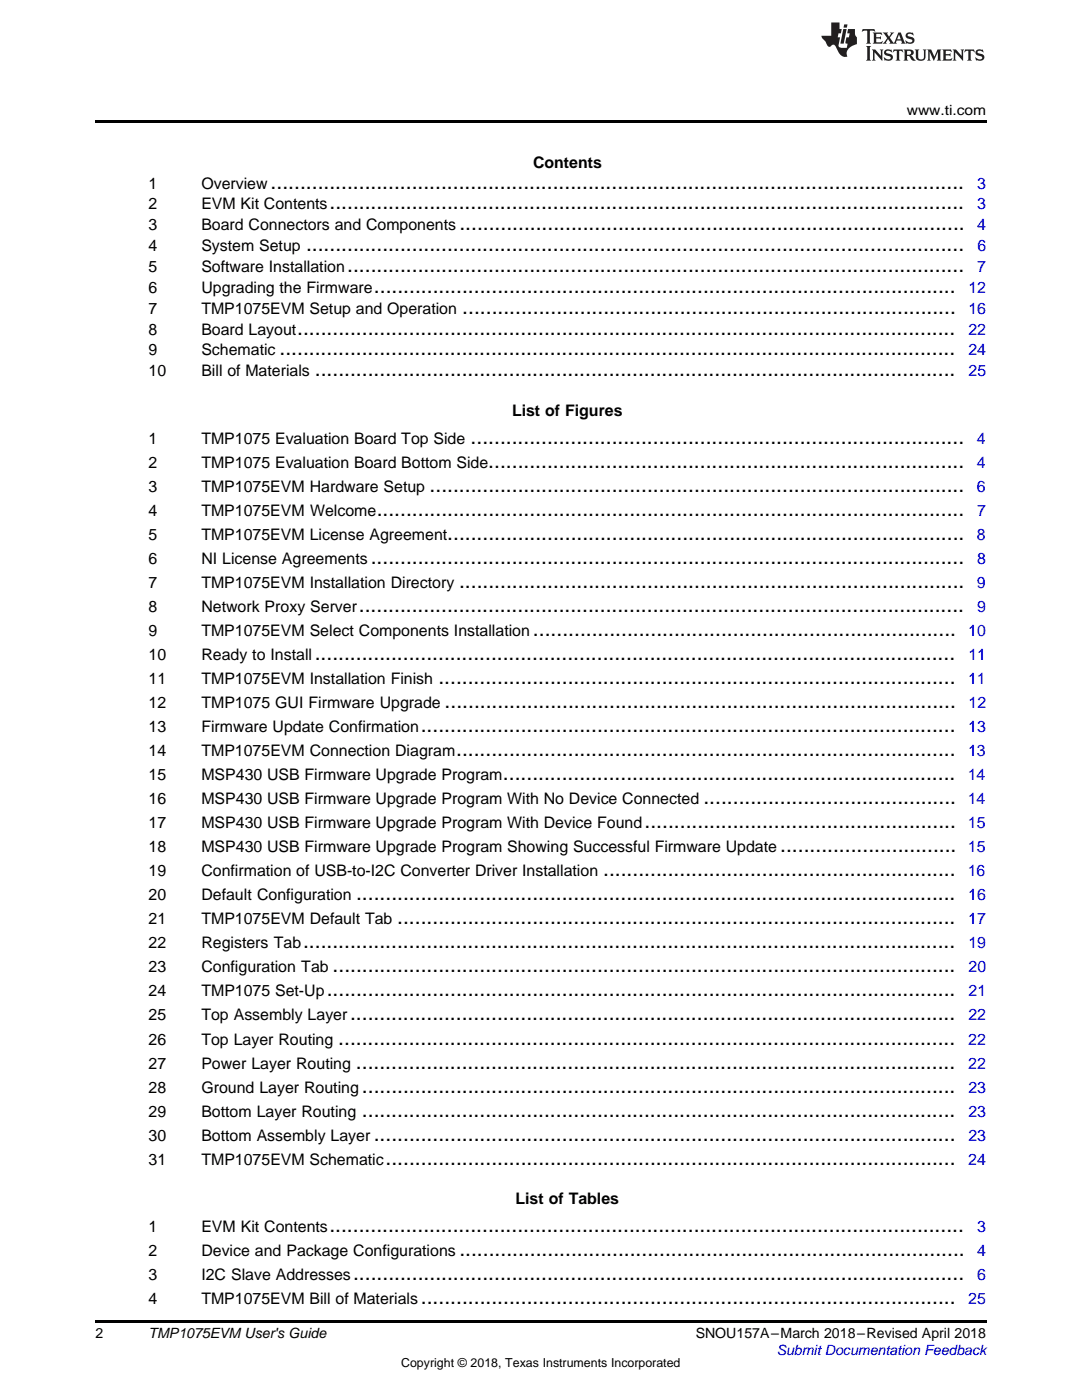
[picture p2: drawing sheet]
<svg xmlns="http://www.w3.org/2000/svg" width="216mm" height="279mm" viewBox="0 0 216 279" stroke-linecap="round" stroke-linejoin="round" font-family="sans-serif">
<defs><g id="words">
<g font-size="4.2">
<text x="54" y="37.6">......................................................................................................................</text>
<text x="65.7" y="41.8">............................................................................................................</text>
<text x="91.7" y="46">......................................................................................</text>
<text x="61.1" y="50.1">................................................................................................................</text>
<text x="69.3" y="54.3">.........................................................................................................</text>
<text x="74.6" y="58.5">...................................................................................................</text>
<text x="92.2" y="62.6">....................................................................................</text>
<text x="55.8" y="70.9">...................................................................................................................</text>
<text x="59.3" y="66.8">................................................................................................................</text>
<text x="62.8" y="75.1">.............................................................................................................</text>
<text x="93.9" y="88.5">....................................................................................</text>
<text x="97.4" y="93.3">.................................................................................</text>
<text x="85.7" y="98.1">...........................................................................................</text>
<text x="75.2" y="102.9">....................................................................................................</text>
<text x="89.2" y="107.7">........................................................................................</text>
<text x="74" y="112.5">.....................................................................................................</text>
<text x="91.6" y="117.3">......................................................................................</text>
<text x="71.6" y="122.1">.......................................................................................................</text>
<text x="62.8" y="131.7">.............................................................................................................</text>
<text x="106.4" y="126.9">........................................................................</text>
<text x="87.5" y="136.5">........................................................................................</text>
<text x="88.7" y="141.3">.......................................................................................</text>
<text x="84" y="146.1">...........................................................................................</text>
<text x="91" y="150.9">.....................................................................................</text>
<text x="100.4" y="155.7">.............................................................................</text>
<text x="140.4" y="160.5">...........................................</text>
<text x="128.6" y="165.3">.....................................................</text>
<text x="155.7" y="170.1">..............................</text>
<text x="71.1" y="179.7">......................................................................................................</text>
<text x="120.4" y="174.9">............................................................</text>
<text x="79.3" y="184.5">...............................................................................................</text>
<text x="60.5" y="189.3">...............................................................................................................</text>
<text x="66.4" y="194.1">..........................................................................................................</text>
<text x="65.2" y="198.9">...........................................................................................................</text>
<text x="69.9" y="203.7">.......................................................................................................</text>
<text x="67.5" y="208.5">.........................................................................................................</text>
<text x="71" y="213.3">......................................................................................................</text>
<text x="72.2" y="218.1">.....................................................................................................</text>
<text x="72.2" y="222.8">.....................................................................................................</text>
<text x="74.6" y="227.6">...................................................................................................</text>
<text x="76.9" y="232.4">.................................................................................................</text>
<text x="65.7" y="245.9">............................................................................................................</text>
<text x="91.7" y="250.6">......................................................................................</text>
<text x="70.5" y="255.4">........................................................................................................</text>
<text x="84" y="260.2">...........................................................................................</text>
</g>
<g font-size="3.2">
<text x="106.4" y="33.6">Contents</text>
<text x="29.6" y="37.6">1</text>
<text x="29.6" y="41.8">2</text>
<text x="40.2" y="37.6">Overview</text>
<text x="40.2" y="41.8">EVM Kit Contents</text>
<text x="29.6" y="46">3</text>
<text x="40.2" y="46">Board Connectors and Components</text>
<text x="29.6" y="50.1">4</text>
<text x="40.2" y="50.1">System Setup</text>
<text x="29.6" y="54.3">5</text>
<text x="29.6" y="58.5">6</text>
<text x="40.2" y="54.3">Software Installation</text>
<text x="40.2" y="58.5">Upgrading the Firmware</text>
<text x="29.6" y="62.6">7</text>
<text x="40.2" y="62.6">TMP1075EVM Setup and Operation</text>
<text x="29.6" y="66.8">8</text>
<text x="29.6" y="70.9">9</text>
<text x="40.2" y="66.8">Board Layout</text>
<text x="40.2" y="70.9">Schematic</text>
<text x="29.6" y="75.1">10</text>
<text x="40.2" y="75.1">Bill of Materials</text>
<text x="102.2" y="83">List of Figures</text>
<text x="29.6" y="88.5">1</text>
<text x="40.2" y="88.5">TMP1075 Evaluation Board Top Side</text>
<text x="29.6" y="93.3">2</text>
<text x="40.2" y="93.3">TMP1075 Evaluation Board Bottom Side</text>
<text x="29.6" y="98.1">3</text>
<text x="40.2" y="98.1">TMP1075EVM Hardware Setup</text>
<text x="29.6" y="102.9">4</text>
<text x="29.6" y="107.7">5</text>
<text x="40.2" y="102.9">TMP1075EVM Welcome</text>
<text x="40.2" y="107.7">TMP1075EVM License Agreement</text>
<text x="29.6" y="112.5">6</text>
<text x="40.2" y="112.5">NI License Agreements</text>
<text x="29.6" y="117.3">7</text>
<text x="40.2" y="117.3">TMP1075EVM Installation Directory</text>
<text x="29.6" y="122.1">8</text>
<text x="40.2" y="122.1">Network Proxy Server</text>
<text x="29.6" y="126.9">9</text>
<text x="29.6" y="131.7">10</text>
<text x="40.2" y="126.9">TMP1075EVM Select Components Installation</text>
<text x="40.2" y="131.7">Ready to Install</text>
<text x="29.6" y="136.5">11</text>
<text x="40.2" y="136.5">TMP1075EVM Installation Finish</text>
<text x="29.6" y="141.3">12</text>
<text x="40.2" y="141.3">TMP1075 GUI Firmware Upgrade</text>
<text x="29.6" y="146.1">13</text>
<text x="40.2" y="146.1">Firmware Update Confirmation</text>
<text x="29.6" y="150.9">14</text>
<text x="29.6" y="155.7">15</text>
<text x="40.2" y="150.9">TMP1075EVM Connection Diagram</text>
<text x="40.2" y="155.7">MSP430 USB Firmware Upgrade Program</text>
<text x="29.6" y="160.5">16</text>
<text x="40.2" y="160.5">MSP430 USB Firmware Upgrade Program With No Device Connected</text>
<text x="29.6" y="165.3">17</text>
<text x="40.2" y="165.3">MSP430 USB Firmware Upgrade Program With Device Found</text>
<text x="29.6" y="170.1">18</text>
<text x="40.2" y="170.1">MSP430 USB Firmware Upgrade Program Showing Successful Firmware Update</text>
<text x="29.6" y="174.9">19</text>
<text x="29.6" y="179.7">20</text>
<text x="40.2" y="174.9">Confirmation of USB-to-I2C Converter Driver Installation</text>
<text x="40.2" y="179.7">Default Configuration</text>
<text x="29.6" y="184.5">21</text>
<text x="40.2" y="184.5">TMP1075EVM Default Tab</text>
<text x="29.6" y="189.3">22</text>
<text x="40.2" y="189.3">Registers Tab</text>
<text x="29.6" y="194.1">23</text>
<text x="40.2" y="194.1">Configuration Tab</text>
<text x="29.6" y="198.9">24</text>
<text x="29.6" y="203.7">25</text>
<text x="40.2" y="198.9">TMP1075 Set-Up</text>
<text x="40.2" y="203.7">Top Assembly Layer</text>
<text x="29.6" y="208.5">26</text>
<text x="40.2" y="208.5">Top Layer Routing</text>
<text x="29.6" y="213.3">27</text>
<text x="40.2" y="213.3">Power Layer Routing</text>
<text x="29.6" y="218.1">28</text>
<text x="40.2" y="218.1">Ground Layer Routing</text>
<text x="29.6" y="222.8">29</text>
<text x="29.6" y="227.6">30</text>
<text x="40.2" y="222.8">Bottom Layer Routing</text>
<text x="40.2" y="227.6">Bottom Assembly Layer</text>
<text x="29.6" y="232.4">31</text>
<text x="40.2" y="232.4">TMP1075EVM Schematic</text>
<text x="29.6" y="245.9">1</text>
<text x="40.2" y="245.9">EVM Kit Contents</text>
<text x="102.9" y="240.3">List of Tables</text>
<text x="29.6" y="250.6">2</text>
<text x="40.2" y="250.6">Device and Package Configurations</text>
<text x="29.6" y="255.4">3</text>
<text x="40.2" y="255.4">I2C Slave Addresses</text>
<text x="29.6" y="260.2">4</text>
<text x="40.2" y="260.2">TMP1075EVM Bill of Materials</text>
</g>
<g font-size="3.2" fill="#00f">
<text x="195" y="41.8">3</text>
<text x="195" y="37.6">3</text>
<text x="195" y="46">4</text>
<text x="195" y="50.1">6</text>
<text x="193.2" y="58.5">12</text>
<text x="195" y="54.3">7</text>
<text x="193.2" y="62.6">16</text>
<text x="193.2" y="66.8">22</text>
<text x="193.2" y="70.9">24</text>
<text x="193.3" y="75.1">25</text>
<text x="194.9" y="88.5">4</text>
<text x="194.9" y="93.3">4</text>
<text x="194.9" y="98.1">6</text>
<text x="194.9" y="107.7">8</text>
<text x="195" y="102.9">7</text>
<text x="195" y="112.5">8</text>
<text x="194.9" y="117.3">9</text>
<text x="195" y="122.1">9</text>
<text x="193.2" y="126.9">10</text>
<text x="193.2" y="131.7">11</text>
<text x="193.2" y="136.5">11</text>
<text x="193.3" y="141.3">12</text>
<text x="193.2" y="146.1">13</text>
<text x="193.1" y="155.7">14</text>
<text x="193.2" y="150.9">13</text>
<text x="193.1" y="160.5">14</text>
<text x="193.1" y="165.3">15</text>
<text x="193.1" y="170.1">15</text>
<text x="193.1" y="174.9">16</text>
<text x="193.2" y="179.7">16</text>
<text x="193.2" y="184.5">17</text>
<text x="193.2" y="189.3">19</text>
<text x="193.3" y="194.1">20</text>
<text x="193.2" y="203.7">22</text>
<text x="193.3" y="198.9">21</text>
<text x="193.2" y="208.5">22</text>
<text x="193.2" y="213.3">22</text>
<text x="193.2" y="218.1">23</text>
<text x="193.2" y="222.8">23</text>
<text x="193.2" y="227.6">23</text>
<text x="193.2" y="232.4">24</text>
<text x="194.9" y="245.9">3</text>
<text x="195" y="250.6">4</text>
<text x="195" y="255.4">6</text>
<text x="193.2" y="260.2">25</text>
</g>
<g font-size="2.8">
<text x="180.9" y="23">www.ti.com</text>
<text x="19" y="267">2</text>
<text x="29.6" y="267.1">TMP1075EVM User's Guide</text>
<text x="138.8" y="267.1">SNOU157A–March 2018–Revised April 2018</text>
</g>
<text font-size="2.8" fill="#00f" x="155" y="270.4">Submit Documentation Feedback</text>
<text font-size="2.5" x="80" y="272.7">Copyright © 2018, Texas Instruments Incorporated</text>
</g></defs>
<path d="M19 24h177.8v.6h-177.8zM19 263.5h177.8v.6h-177.8z" fill="#000"/>
<g fill="#231f20">
<path d="M172.1 5.8l-.1 .6 .5-.3h.5v.2v2.1l-.2 .3h1l-.2-.3v-2.1v-.2h.6l.4 .3-.1-.6zM174.1 6.5l.3 .4v1.5l-.3 .3h1.9l.1-.5a1.04 1.04 0 0 1-1.3 .1v-.6h.6l.4 .2v-.7l-.4 .2h-.6l.1-.6h.7l.4 .2-.1-.5zM176.1 6.5l.9 1.1-.9 1.1h.8l-.1-.2 .4-.7 .4 .7-.2 .2h1.6l-.2-.2 .1-.4h.9l.2 .4-.2 .2h.9l-.2-.3-.8-1.9h-.5l-.9 2.1-.7-1.1 .8-1h-.8l.1 .3-.3 .5-.4-.6 .2-.2zM179.4 6.9l.3 .9h-.7zM180.9 6.6a.63 .63 0 0 0-.2 .7 .63 .63 0 0 0 .6 .4l.6 .2 .1 .2a.75 .75 0 0 1-.7 .4 .75 .75 0 0 1-.6-.5l.1 .7 .2-.1a1.11 1.11 0 0 0 1.5-.5 1.13 1.13 0 0 0-1.3-.9l-.1-.3a1.04 1.04 0 0 1 1.2 .2l-.1-.6-.2 .1-.5-.1zM172.8 9.2l.3 .3v2.2l-.3 .4h1l-.2-.4v-2.2l.2-.3zM174 9.9l.2 .3v1.5l-.2 .4h.7l-.2-.4v-1.3l1.6 1.7v-1.9l.2-.3h-.7l.2 .3v.9l-1.2-1.2zM176.6 10a.62 .62 0 0 0-.2 .7 .62 .62 0 0 0 .6 .4l.6 .2 .1 .2a.76 .76 0 0 1-.7 .4 .76 .76 0 0 1-.6-.5l.1 .7 .1-.1a1.11 1.11 0 0 0 1.6-.6 1.13 1.13 0 0 0-1.3-.8l-.1-.3a1.04 1.04 0 0 1 1.2 .1l-.1-.5-.2 .1-.5-.2zM178.3 9.9l-.1 .6a.61 .61 0 0 1 .7-.3v1.5l-.2 .4h1l-.3-.4v-1.5a.63 .63 0 0 1 .8 .3l-.1-.6zM180.3 9.9l.2 .3v1.5l-.2 .4h.9l-.2-.2v-.7l.6 .2a.76 .76 0 0 0 1.1 .6l-1-.9a.58 .58 0 0 0 .6-.6 .58 .58 0 0 0-.5-.6zM181 10.2l.1-.1a.45 .45 0 0 1 .6 .1 .45 .45 0 0 1 .1 .5l-.8 .2zM182.5 9.9l.2 .2a2.17 2.17 0 0 0 .4 1.9 .99 .99 0 0 0 1.6-.7v-1.1l.2-.3h-.8l.2 .2a1.92 1.92 0 0 1-.2 1.7 .6 .6 0 0 1-.9-.5v-1.1l.2-.3zM185 9.9l.2 .3v1.5l-.2 .4h.7l-.2-.4v-1.4l.8 1.8 .8-1.8v1.4l-.2 .4h1l-.3-.4v-1.5l.3-.3h-.8l-.7 1.4-.6-1.4zM188 9.9l.2 .3v1.5l-.2 .4h1.8l.2-.6a1.04 1.04 0 0 1-1.3 .2v-.6h.6l.4 .1v-.6l-.4 .2h-.6l.1-.6h.7l.4 .2-.1-.5zM190.1 9.9l.2 .3v1.5l-.2 .4h.7l-.2-.4v-1.3l1.6 1.7v-1.9l.2-.3h-.7l.2 .3v.9l-1.1-1.2zM192.6 9.9l-.1 .6a.61 .61 0 0 1 .7-.3v1.5l-.2 .4h.9l-.2-.4v-1.5a.63 .63 0 0 1 .8 .3l-.2-.6zM194.9 10a.62 .62 0 0 0-.2 .7 .62 .62 0 0 0 .6 .4l.5 .2 .2 .2a.76 .76 0 0 1-.7 .4 .76 .76 0 0 1-.7-.5l.2 .7 .1-.1a1.11 1.11 0 0 0 1.5-.6 1.13 1.13 0 0 0-1.2-.8l-.1-.3a1.04 1.04 0 0 1 1.2 .1l-.2-.5-.2 .1-.5-.2z"/>
<path d="M165.9 4.5v2.6h-2l.1 .4 .8 .9a.91 .91 0 0 0 .9 .9 .56 .56 0 0 1 .5-.4 .56 .56 0 0 1 .5 .3l.4 .8a1.53 1.53 0 0 0 2 1.3 1.54 1.54 0 0 1 1-2.1l.9-.4-.1-1.4a1.52 1.52 0 0 1-.3-1.6h-1.4l-.2 .9h.5l-.1 .8h-.5l-.2 .9v.2l.4 .1-.1 .9a1.93 1.93 0 0 1-1.7-.3l.3-1.8h-.4l.1-.8h.5l.2-.9h-.5v-1.3zM168.3 5.8l-.6 2.9h.7l.5-2.9zM168.4 4.9l-.1 .6h.7l.1-.6z"/>
</g>
<use href="#words"/>
</svg>
